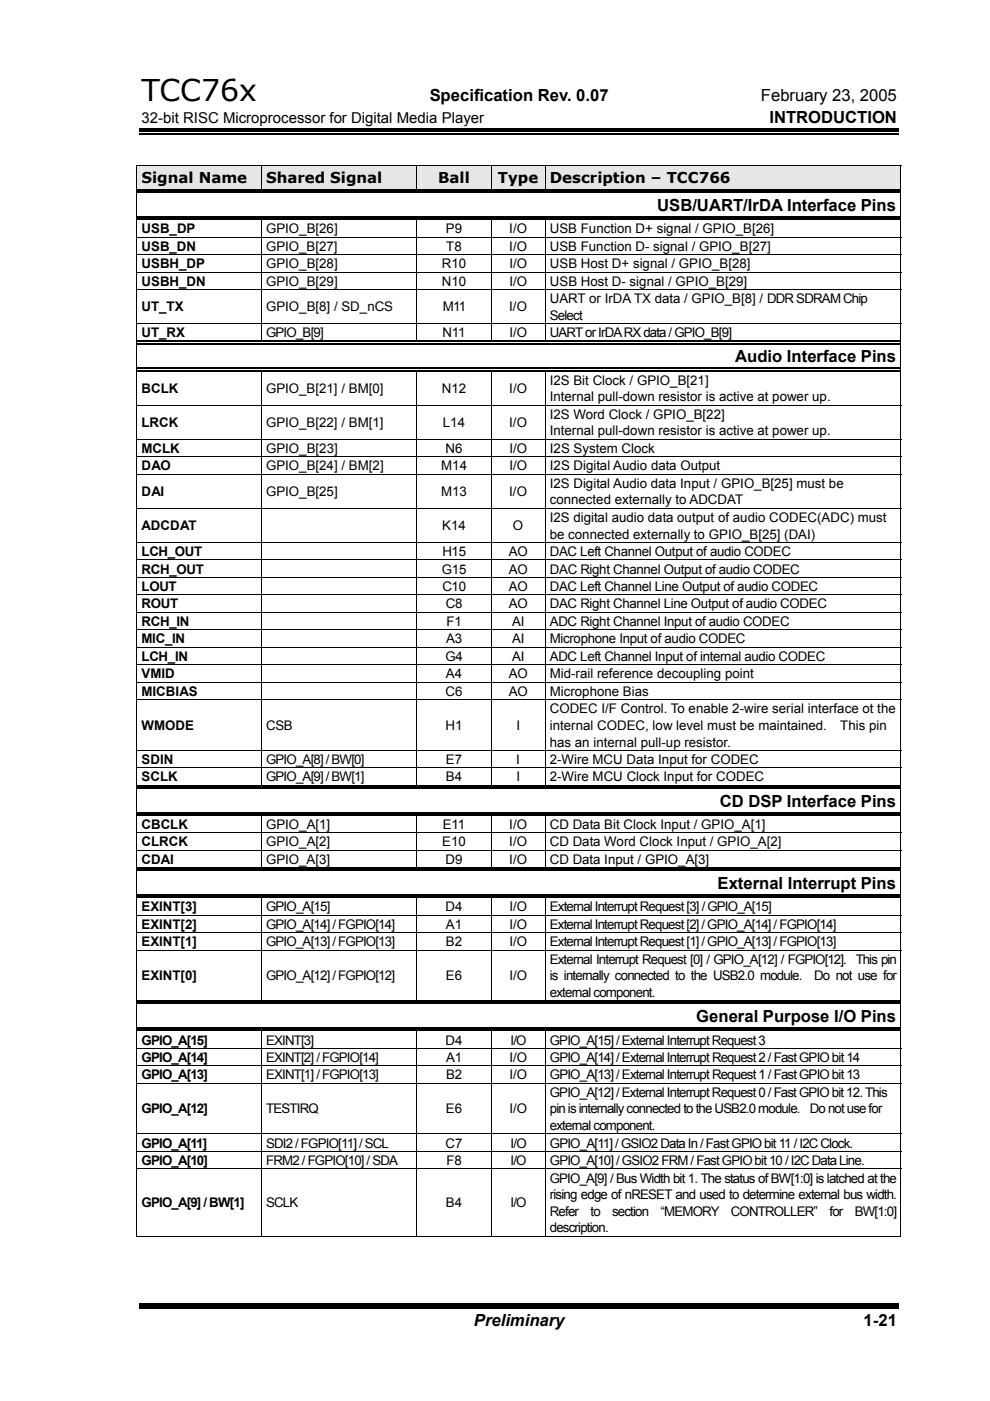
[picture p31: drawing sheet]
<svg xmlns="http://www.w3.org/2000/svg" width="210mm" height="297mm" viewBox="0 0 210 297" stroke-linecap="round" stroke-linejoin="round" font-family="sans-serif">
<defs><g id="words">
<text font-size="6.3" x="30" y="21.4">TCC76x</text>
<g font-size="3.5">
<text x="91.1" y="21.4">Specification Rev. 0.07</text>
<text x="161.3" y="21.4">February 23, 2005</text>
<text x="163.1" y="26.1">INTRODUCTION</text>
<text x="139.3" y="44.7">USB/UART/IrDA Interface Pins</text>
<text x="155.9" y="76.8">Audio Interface Pins</text>
<text x="152.6" y="171">CD DSP Interface Pins</text>
<text x="152.1" y="188.5">External Interrupt Pins</text>
<text x="147.6" y="216.7">General Purpose I/O Pins</text>
<text x="100.5" y="281.2">Preliminary</text>
<text x="183.1" y="281.2">1-21</text>
</g>
<g font-size="3.2">
<text x="30" y="26.1">32-bit RISC Microprocessor for Digital Media Player</text>
<text x="30" y="38.9">Signal Name</text>
<text x="56.4" y="38.9">Shared Signal</text>
<text x="92.9" y="38.9">Ball</text>
<text x="105.6" y="38.9">Type</text>
<text x="116.6" y="38.9">Description – TCC766</text>
</g>
<g font-size="2.8">
<text x="30" y="49.5">USB_DP</text>
<text x="30" y="53.2">USB_DN</text>
<text x="56.4" y="49.5">GPIO_B[26]</text>
<text x="56.4" y="53.2">GPIO_B[27]</text>
<text x="94.6" y="49.5">P9</text>
<text x="94.6" y="53.2">T8</text>
<text x="108" y="49.5">I/O</text>
<text x="108" y="53.2">I/O</text>
<text x="116.6" y="53.2">USB Function D- signal / GPIO_B[27]</text>
<text x="116.6" y="49.5">USB Function D+ signal / GPIO_B[26]</text>
<text x="30" y="56.9">USBH_DP</text>
<text x="56.4" y="56.9">GPIO_B[28]</text>
<text x="93.7" y="56.9">R10</text>
<text x="108" y="56.9">I/O</text>
<text x="116.6" y="56.9">USB Host D+ signal / GPIO_B[28]</text>
<text x="30" y="60.6">USBH_DN</text>
<text x="56.4" y="60.6">GPIO_B[29]</text>
<text x="93.7" y="60.6">N10</text>
<text x="108" y="60.6">I/O</text>
<text x="116.6" y="64.3">UART or IrDA TX data / GPIO_B[8] / DDR SDRAM Chip</text>
<text x="116.6" y="60.6">USB Host D- signal / GPIO_B[29]</text>
<text x="30" y="66">UT_TX</text>
<text x="30" y="71.5">UT_RX</text>
<text x="56.4" y="66">GPIO_B[8] / SD_nCS</text>
<text x="56.4" y="71.5">GPIO_B[9]</text>
<text x="93.8" y="71.5">N11</text>
<text x="93.9" y="66">M11</text>
<text x="108" y="66">I/O</text>
<text x="108" y="71.5">I/O</text>
<text x="116.6" y="67.8">Select</text>
<text x="116.6" y="71.5">UART or IrDA RX data / GPIO_B[9]</text>
<text x="30" y="83.3">BCLK</text>
<text x="56.4" y="83.3">GPIO_B[21] / BM[0]</text>
<text x="93.7" y="83.3">N12</text>
<text x="108" y="83.3">I/O</text>
<text x="116.6" y="81.6">I2S Bit Clock / GPIO_B[21]</text>
<text x="116.6" y="88.8">I2S Word Clock / GPIO_B[22]</text>
<text x="116.6" y="85.1">Internal pull-down resistor is active at power up.</text>
<text x="30" y="90.6">LRCK</text>
<text x="56.4" y="90.6">GPIO_B[22] / BM[1]</text>
<text x="93.9" y="90.6">L14</text>
<text x="108" y="90.6">I/O</text>
<text x="116.6" y="92.3">Internal pull-down resistor is active at power up.</text>
<text x="30" y="96">MCLK</text>
<text x="30" y="99.7">DAO</text>
<text x="56.4" y="96">GPIO_B[23]</text>
<text x="56.4" y="99.7">GPIO_B[24] / BM[2]</text>
<text x="93.5" y="99.7">M14</text>
<text x="94.5" y="96">N6</text>
<text x="108" y="99.7">I/O</text>
<text x="108" y="96">I/O</text>
<text x="116.6" y="99.7">I2S Digital Audio data Output</text>
<text x="116.6" y="96">I2S System Clock</text>
<text x="30" y="105.2">DAI</text>
<text x="56.4" y="105.2">GPIO_B[25]</text>
<text x="93.5" y="105.2">M13</text>
<text x="108" y="105.2">I/O</text>
<text x="116.6" y="103.4">I2S Digital Audio data Input / GPIO_B[25] must be</text>
<text x="116.6" y="107">connected externally to ADCDAT</text>
<text x="30" y="112.4">ADCDAT</text>
<text x="93.8" y="112.4">K14</text>
<text x="108.8" y="112.4">O</text>
<text x="116.6" y="110.7">I2S digital audio data output of audio CODEC(ADC) must</text>
<text x="30" y="117.9">LCH_OUT</text>
<text x="93.8" y="117.9">H15</text>
<text x="107.9" y="117.9">AO</text>
<text x="116.6" y="114.2">be connected externally to GPIO_B[25] (DAI)</text>
<text x="116.6" y="117.9">DAC Left Channel Output of audio CODEC</text>
<text x="30" y="121.6">RCH_OUT</text>
<text x="30" y="125.3">LOUT</text>
<text x="93.7" y="121.6">G15</text>
<text x="93.8" y="125.3">C10</text>
<text x="107.9" y="125.3">AO</text>
<text x="107.9" y="121.6">AO</text>
<text x="116.6" y="125.3">DAC Left Channel Line Output of audio CODEC</text>
<text x="116.6" y="121.6">DAC Right Channel Output of audio CODEC</text>
<text x="30" y="129">ROUT</text>
<text x="94.5" y="129">C8</text>
<text x="107.9" y="129">AO</text>
<text x="116.6" y="129">DAC Right Channel Line Output of audio CODEC</text>
<text x="30" y="132.7">RCH_IN</text>
<text x="30" y="136.4">MIC_IN</text>
<text x="94.6" y="136.4">A3</text>
<text x="94.7" y="132.7">F1</text>
<text x="108.6" y="136.4">AI</text>
<text x="108.6" y="132.7">AI</text>
<text x="116.6" y="136.4">Microphone Input of audio CODEC</text>
<text x="116.6" y="132.7">ADC Right Channel Input of audio CODEC</text>
<text x="30" y="140.1">LCH_IN</text>
<text x="30" y="143.8">VMID</text>
<text x="94.5" y="140.1">G4</text>
<text x="94.6" y="143.8">A4</text>
<text x="107.9" y="143.8">AO</text>
<text x="108.6" y="140.1">AI</text>
<text x="116.6" y="143.8">Mid-rail reference decoupling point</text>
<text x="116.6" y="140.1">ADC Left Channel Input of internal audio CODEC</text>
<text x="30" y="147.5">MICBIAS</text>
<text x="94.5" y="147.5">C6</text>
<text x="107.9" y="147.5">AO</text>
<text x="116.6" y="147.5">Microphone Bias</text>
<text x="30" y="154.7">WMODE</text>
<text x="56.4" y="154.7">CSB</text>
<text x="94.5" y="154.7">H1</text>
<text x="109.5" y="154.7">I</text>
<text x="116.6" y="151.2">CODEC I/F Control. To enable 2-wire serial interface ot the</text>
<text x="116.6" y="154.8">internal CODEC, low level must be maintained.</text>
<text x="178.2" y="154.8">This pin</text>
<text x="30" y="162">SDIN</text>
<text x="56.4" y="162">GPIO_A[8] / BW[0]</text>
<text x="94.6" y="162">E7</text>
<text x="109.5" y="162">I</text>
<text x="116.6" y="162">2-Wire MCU Data Input for CODEC</text>
<text x="116.6" y="158.3">has an internal pull-up resistor.</text>
<text x="30" y="165.7">SCLK</text>
<text x="56.4" y="165.7">GPIO_A[9] / BW[1]</text>
<text x="94.6" y="165.7">B4</text>
<text x="109.5" y="165.7">I</text>
<text x="116.6" y="165.7">2-Wire MCU Clock Input for CODEC</text>
<text x="30" y="175.8">CBCLK</text>
<text x="30" y="179.5">CLRCK</text>
<text x="56.4" y="175.8">GPIO_A[1]</text>
<text x="56.4" y="179.5">GPIO_A[2]</text>
<text x="93.8" y="179.5">E10</text>
<text x="93.9" y="175.8">E11</text>
<text x="108" y="175.8">I/O</text>
<text x="108" y="179.5">I/O</text>
<text x="116.6" y="175.8">CD Data Bit Clock Input / GPIO_A[1]</text>
<text x="116.6" y="179.5">CD Data Word Clock Input / GPIO_A[2]</text>
<text x="30" y="183.2">CDAI</text>
<text x="56.4" y="183.2">GPIO_A[3]</text>
<text x="94.5" y="183.2">D9</text>
<text x="108" y="183.2">I/O</text>
<text x="116.6" y="183.2">CD Data Input / GPIO_A[3]</text>
<text x="30" y="193.2">EXINT[3]</text>
<text x="30" y="196.9">EXINT[2]</text>
<text x="56.4" y="193.2">GPIO_A[15]</text>
<text x="56.4" y="196.9">GPIO_A[14] / FGPIO[14]</text>
<text x="94.5" y="193.2">D4</text>
<text x="94.6" y="196.9">A1</text>
<text x="108" y="193.2">I/O</text>
<text x="108" y="196.9">I/O</text>
<text x="116.6" y="193.2">External Interrupt Request [3] / GPIO_A[15]</text>
<text x="116.6" y="196.9">External Interrupt Request [2] / GPIO_A[14] / FGPIO[14]</text>
<text x="30" y="200.6">EXINT[1]</text>
<text x="56.4" y="200.6">GPIO_A[13] / FGPIO[13]</text>
<text x="94.6" y="200.6">B2</text>
<text x="108" y="200.6">I/O</text>
<text x="116.6" y="200.6">External Interrupt Request [1] / GPIO_A[13] / FGPIO[13]</text>
<text x="30" y="207.8">EXINT[0]</text>
<text x="56.4" y="207.8">GPIO_A[12] / FGPIO[12]</text>
<text x="94.6" y="207.8">E6</text>
<text x="108" y="207.8">I/O</text>
<text x="116.6" y="204.3">External Interrupt Request [0] / GPIO_A[12] / FGPIO[12]. This pin</text>
<text x="116.6" y="207.9">is internally connected to the USB2.0 module.</text>
<text x="172.6" y="207.9">Do not use for</text>
<text x="116.6" y="211.4">external component.</text>
<text x="30" y="221.5">GPIO_A[15]</text>
<text x="56.4" y="221.5">EXINT[3]</text>
<text x="94.5" y="221.5">D4</text>
<text x="108.2" y="221.5">I/O</text>
<text x="116.6" y="221.5">GPIO_A[15] / External Interrupt Request 3</text>
<text x="30" y="225.1">GPIO_A[14]</text>
<text x="56.4" y="225.1">EXINT[2] / FGPIO[14]</text>
<text x="94.6" y="225.1">A1</text>
<text x="108" y="225.1">I/O</text>
<text x="116.6" y="225.1">GPIO_A[14] / External Interrupt Request 2 / Fast GPIO bit 14</text>
<text x="30" y="228.9">GPIO_A[13]</text>
<text x="56.4" y="228.9">EXINT[1] / FGPIO[13]</text>
<text x="94.6" y="228.9">B2</text>
<text x="108" y="228.9">I/O</text>
<text x="116.6" y="232.6">GPIO_A[12] / External Interrupt Request 0 / Fast GPIO bit 12. This</text>
<text x="116.6" y="228.9">GPIO_A[13] / External Interrupt Request 1 / Fast GPIO bit 13</text>
<text x="30" y="236.1">GPIO_A[12]</text>
<text x="56.4" y="236.1">TESTIRQ</text>
<text x="94.6" y="236.1">E6</text>
<text x="108" y="236.1">I/O</text>
<text x="116.6" y="236.1">pin is internally connected to the USB2.0 module. Do not use for</text>
<text x="116.6" y="239.6">external component.</text>
<text x="30" y="243.3">GPIO_A[11]</text>
<text x="56.4" y="243.3">SDI2 / FGPIO[11] / SCL</text>
<text x="94.5" y="243.3">C7</text>
<text x="108.2" y="243.3">I/O</text>
<text x="116.6" y="243.3">GPIO_A[11] / GSIO2 Data In / Fast GPIO bit 11 / I2C Clock.</text>
<text x="30" y="247">GPIO_A[10]</text>
<text x="56.4" y="247">FRM2 / FGPIO[10] / SDA</text>
<text x="94.6" y="247">F8</text>
<text x="108.2" y="247">I/O</text>
<text x="116.6" y="250.7">GPIO_A[9] / Bus Width bit 1. The status of BW[1:0] is latched at the</text>
<text x="116.6" y="247">GPIO_A[10] / GSIO2 FRM / Fast GPIO bit 10 / I2C Data Line.</text>
<text x="30" y="256">GPIO_A[9] / BW[1]</text>
<text x="56.4" y="256">SCLK</text>
<text x="94.5" y="256">B4</text>
<text x="108.2" y="256">I/O</text>
<text x="116.6" y="254.3">rising edge of nRESET and used to determine external bus width.</text>
<text x="116.6" y="257.8">Refer</text>
<text x="125.2" y="257.8">to</text>
<text x="129.8" y="257.8">section</text>
<text x="140.1" y="257.8">“MEMORY</text>
<text x="154.9" y="257.8">CONTROLLER”</text>
<text x="175.9" y="257.8">for</text>
<text x="181.2" y="257.8">BW[1:0]</text>
<text x="116.6" y="261.3">description.</text>
</g>
</g></defs>
<path d="M29.5 28.3h161M29.5 276.4h161" fill="none" stroke="#000" stroke-width=".25"/>
<path d="M29.5 27.2h161v.8h-161zM29.5 276.8h161v.8h-161z" fill="#000"/>
<g fill="#e6e6e6">
<path d="M30 35.2h24.4v4.9h-24.4z"/>
<path d="M29.1 35.2h26.2v4.9h-26.2z"/>
<path d="M56.4 35.2h31v4.9h-31z"/>
<path d="M55.5 35.2h32.8v4.9h-32.8z"/>
<path d="M89.4 35.2h13.7v4.9h-13.7z"/>
<path d="M88.5 35.2h15.6v4.9h-15.6z"/>
<path d="M105.2 35.2h9.4v4.9h-9.4z"/>
<path d="M104.2 35.2h11.3v4.9h-11.3z"/>
<path d="M116.6 35.2h73.4v4.9h-73.4z"/>
<path d="M115.7 35.2h75.2v4.9h-75.2z"/>
</g>
<g fill="#000">
<path d="M28.9 35h.2v.2h-.2zM190.9 35h.2v.2h-.2zM28.9 40.1h.2v.8h-.2zM28.9 45.9h.2v.8h-.2zM55.3 40.1h.7v.3h-.7zM55.3 40.6h.7v.3h-.7zM55.3 45.9h.7v.2h-.7zM55.3 46.4h.7v.2h-.7zM55.3 40.1h.8v.3h-.8zM55.3 40.6h.8v.3h-.8zM55.3 46.6l.2 .1zM55.3 45.9h.8v.2h-.8z"/>
<path d="M55.3 46.4h.8v.2h-.8zM88.3 40.1h.7v.3h-.7zM88.3 40.6h.7v.3h-.7zM88.3 45.9h.7v.2h-.7zM88.3 46.4h.7v.2h-.7zM88.3 40.1h.8v.3h-.8zM88.3 40.6h.8v.3h-.8zM88.3 46.6l.2 .1zM88.3 45.9h.8v.2h-.8zM88.3 46.4h.8v.2h-.8zM104 40.1h.8v.3h-.8zM104 40.6h.8v.3h-.8z"/>
<path d="M104 45.9h.8v.2h-.8zM104 46.4h.8v.2h-.8zM104.1 40.1h.7v.3h-.7zM104.1 40.6h.7v.3h-.7zM104.1 46.6l.1 .1zM104.1 45.9h.7v.2h-.7zM104.1 46.4h.7v.2h-.7zM115.5 40.1h.7v.3h-.7zM115.5 40.6h.7v.3h-.7zM115.5 45.9h.7v.2h-.7zM115.5 46.4h.7v.2h-.7zM115.5 40.1h.8v.3h-.8z"/>
<path d="M115.5 40.6h.8v.3h-.8zM115.5 46.6l.2 .1zM115.5 45.9h.8v.2h-.8zM115.5 46.4h.8v.2h-.8zM190.9 40.1h.2v.8h-.2zM190.9 45.9h.2v.8h-.2zM28.9 72.2h.2v.8h-.2zM28.9 78h.2v.8h-.2zM55.3 72.2h.7v.3h-.7zM55.3 72.7h.7v.3h-.7zM55.3 78h.7v.2h-.7zM55.3 78.5h.7v.2h-.7z"/>
<path d="M55.3 72.2h.8v.3h-.8zM55.3 72.7h.8v.3h-.8zM55.3 78.7l.2 .1zM55.3 78h.8v.2h-.8zM55.3 78.5h.8v.2h-.8zM88.3 72.2h.7v.3h-.7zM88.3 72.7h.7v.3h-.7zM88.3 78h.7v.2h-.7zM88.3 78.5h.7v.2h-.7zM88.3 72.2h.8v.3h-.8zM88.3 72.7h.8v.3h-.8zM88.3 78.7l.2 .1z"/>
<path d="M88.3 78h.8v.2h-.8zM88.3 78.5h.8v.2h-.8zM104 72.2h.8v.3h-.8zM104 72.7h.8v.3h-.8zM104 78h.8v.2h-.8zM104 78.5h.8v.2h-.8zM104.1 72.2h.7v.3h-.7zM104.1 72.7h.7v.3h-.7zM104.1 78.7l.1 .1zM104.1 78h.7v.2h-.7zM104.1 78.5h.7v.2h-.7zM115.5 72.2h.7v.3h-.7z"/>
<path d="M115.5 72.7h.7v.3h-.7zM115.5 78h.7v.2h-.7zM115.5 78.5h.7v.2h-.7zM115.5 72.2h.8v.3h-.8zM115.5 72.7h.8v.3h-.8zM115.5 78.7l.2 .1zM115.5 78h.8v.2h-.8zM115.5 78.5h.8v.2h-.8zM190.9 72.2h.2v.8h-.2zM190.9 78h.2v.8h-.2zM28.9 166.4h.2v.8h-.2zM28.9 172.1h.2v.9h-.2z"/>
<path d="M55.3 166.4h.7v.3h-.7zM55.3 166.9h.7v.3h-.7zM55.3 172.1h.7v.3h-.7zM55.3 172.7h.7v.2h-.7zM55.3 166.4h.8v.3h-.8zM55.3 166.9h.8v.3h-.8zM55.3 172.9l.2 .1zM55.3 172.1h.8v.3h-.8zM55.3 172.7h.8v.2h-.8zM88.3 166.4h.7v.3h-.7zM88.3 166.9h.7v.3h-.7zM88.3 172.1h.7v.3h-.7z"/>
<path d="M88.3 172.7h.7v.2h-.7zM88.3 166.4h.8v.3h-.8zM88.3 166.9h.8v.3h-.8zM88.3 172.9l.2 .1zM88.3 172.1h.8v.3h-.8zM88.3 172.7h.8v.2h-.8zM104 166.4h.8v.3h-.8zM104 166.9h.8v.3h-.8zM104 172.1h.8v.3h-.8zM104 172.7h.8v.2h-.8zM104.1 166.4h.7v.3h-.7zM104.1 166.9h.7v.3h-.7z"/>
<path d="M104.1 172.9l.1 .1zM104.1 172.1h.7v.3h-.7zM104.1 172.7h.7v.2h-.7zM115.5 166.4h.7v.3h-.7zM115.5 166.9h.7v.3h-.7zM115.5 172.1h.7v.3h-.7zM115.5 172.7h.7v.2h-.7zM115.5 166.4h.8v.3h-.8zM115.5 166.9h.8v.3h-.8zM115.5 172.9l.2 .1zM115.5 172.1h.8v.3h-.8zM115.5 172.7h.8v.2h-.8z"/>
<path d="M190.9 166.4h.2v.8h-.2zM190.9 172.1h.2v.9h-.2zM28.9 183.9h.2v.8h-.2zM28.9 189.6h.2v.8h-.2zM55.3 183.9h.7v.2h-.7zM55.3 184.4h.7v.3h-.7zM55.3 189.6h.7v.3h-.7zM55.3 190.1h.7v.3h-.7zM55.3 183.9h.8v.2h-.8zM55.3 184.4h.8v.3h-.8zM55.3 190.4h.2zM55.3 189.6h.8v.3h-.8z"/>
<path d="M55.3 190.1h.8v.3h-.8zM88.3 183.9h.7v.2h-.7zM88.3 184.4h.7v.3h-.7zM88.3 189.6h.7v.3h-.7zM88.3 190.1h.7v.3h-.7zM88.3 183.9h.8v.2h-.8zM88.3 184.4h.8v.3h-.8zM88.3 190.4h.2zM88.3 189.6h.8v.3h-.8zM88.3 190.1h.8v.3h-.8zM104 183.9h.8v.2h-.8zM104 184.4h.8v.3h-.8z"/>
<path d="M104 189.6h.8v.3h-.8zM104 190.1h.8v.3h-.8zM104.1 183.9h.7v.2h-.7zM104.1 184.4h.7v.3h-.7zM104.1 190.4h.1zM104.1 189.6h.7v.3h-.7zM104.1 190.1h.7v.3h-.7zM115.5 183.9h.7v.2h-.7zM115.5 184.4h.7v.3h-.7zM115.5 189.6h.7v.3h-.7zM115.5 190.1h.7v.3h-.7zM115.5 183.9h.8v.2h-.8z"/>
<path d="M115.5 184.4h.8v.3h-.8zM115.5 190.4h.2zM115.5 189.6h.8v.3h-.8zM115.5 190.1h.8v.3h-.8zM190.9 183.9h.2v.8h-.2zM190.9 189.6h.2v.8h-.2zM28.9 212.1h.2v.8h-.2zM28.9 217.8h.2v.9h-.2zM55.3 212.1h.7v.3h-.7zM55.3 212.6h.7v.3h-.7zM55.3 217.8h.7v.3h-.7zM55.3 218.4h.7v.2h-.7z"/>
<path d="M55.3 212.1h.8v.3h-.8zM55.3 212.6h.8v.3h-.8zM55.3 218.6l.2 .1zM55.3 217.8h.8v.3h-.8zM55.3 218.4h.8v.2h-.8zM88.3 212.1h.7v.3h-.7zM88.3 212.6h.7v.3h-.7zM88.3 217.8h.7v.3h-.7zM88.3 218.4h.7v.2h-.7zM88.3 212.1h.8v.3h-.8zM88.3 212.6h.8v.3h-.8zM88.3 218.6l.2 .1z"/>
<path d="M88.3 217.8h.8v.3h-.8zM88.3 218.4h.8v.2h-.8zM104 212.1h.8v.3h-.8zM104 212.6h.8v.3h-.8zM104 217.8h.8v.3h-.8zM104 218.4h.8v.2h-.8zM104.1 212.1h.7v.3h-.7zM104.1 212.6h.7v.3h-.7zM104.1 218.6l.1 .1zM104.1 217.8h.7v.3h-.7zM104.1 218.4h.7v.2h-.7zM115.5 212.1h.7v.3h-.7z"/>
<path d="M115.5 212.6h.7v.3h-.7zM115.5 217.8h.7v.3h-.7zM115.5 218.4h.7v.2h-.7zM115.5 212.1h.8v.3h-.8zM115.5 212.6h.8v.3h-.8zM115.5 218.6l.2 .1zM115.5 217.8h.8v.3h-.8zM115.5 218.4h.8v.2h-.8zM190.9 212.1h.2v.8h-.2zM190.9 217.8h.2v.9h-.2zM190.9 262h.2v.2h-.2z"/>
</g>
<g fill="none" stroke="#000" stroke-width=".21">
<path d="M28.9 35.1h162.2M29 35.2v4.9M55.4 35.2v4.9M88.4 35.2v4.9M104.2 35.2v4.9M115.6 35.2v4.9M191 35.2v4.9M28.9 50.3h162.2M28.9 54h162.2M28.9 57.7h162.2M29 40.9v5M29 46.7v3.5"/>
<path d="M29 50.4v3.5M29 54.1v3.5M29 57.8v3.5M55.4 46.7v3.5M55.4 50.4v3.5M55.4 54.1v3.5M55.4 57.8v3.5M88.4 46.7v3.5M88.4 50.4v3.5M88.4 54.1v3.5M88.4 57.8v3.5M104.2 46.7v3.5"/>
<path d="M104.2 50.4v3.5M104.2 54.1v3.5M104.2 57.8v3.5M115.6 46.7v3.5M115.6 50.4v3.5M115.6 54.1v3.5M115.6 57.8v3.5M191 40.9v5M191 46.7v3.5M191 50.4v3.5M191 54.1v3.5M191 57.8v3.5"/>
<path d="M28.9 61.4h162.2M28.9 68.6h162.2M29 61.5v7M29 68.7v3.5M29 73v5M29 78.8v7M55.4 61.5v7M55.4 68.7v3.5M55.4 78.8v7M88.4 61.5v7M88.4 68.7v3.5M88.4 78.8v7"/>
<path d="M104.2 61.5v7M104.2 68.7v3.5M104.2 78.8v7M115.6 61.5v7M115.6 68.7v3.5M115.6 78.8v7M191 61.5v7M191 68.7v3.5M191 73v5M191 78.8v7M28.9 85.9h162.2M28.9 93.1h162.2"/>
<path d="M28.9 96.8h162.2M29 86v7M29 93.2v3.6M29 96.9v3.6M55.4 86v7M55.4 93.2v3.6M55.4 96.9v3.6M88.4 86v7M88.4 93.2v3.6M88.4 96.9v3.6M104.2 86v7M104.2 93.2v3.6"/>
<path d="M104.2 96.9v3.6M115.6 86v7M115.6 93.2v3.6M115.6 96.9v3.6M191 86v7M191 93.2v3.6M191 96.9v3.6M28.9 100.5h162.2M28.9 107.8h162.2M28.9 115h162.2M28.9 118.7h162.2M29 100.6v7.1"/>
<path d="M29 107.9v7M29 115.1v3.5M29 118.8v3.5M55.4 100.6v7.1M55.4 107.9v7M55.4 115.1v3.5M55.4 118.8v3.5M88.4 100.6v7.1M88.4 107.9v7M88.4 115.1v3.5M88.4 118.8v3.5M104.2 100.6v7.1"/>
<path d="M104.2 107.9v7M104.2 115.1v3.5M104.2 118.8v3.5M115.6 100.6v7.1M115.6 107.9v7M115.6 115.1v3.5M115.6 118.8v3.5M191 100.6v7.1M191 107.9v7M191 115.1v3.5M191 118.8v3.5M28.9 122.4h162.2"/>
<path d="M28.9 126.1h162.2M28.9 129.8h162.2M28.9 133.5h162.2M28.9 137.2h162.2M29 122.5v3.5M29 126.2v3.5M29 129.9v3.5M29 133.6v3.5M29 137.3v3.5M55.4 122.5v3.5M55.4 126.2v3.5M55.4 129.9v3.5"/>
<path d="M55.4 133.6v3.5M55.4 137.3v3.5M88.4 122.5v3.5M88.4 126.2v3.5M88.4 129.9v3.5M88.4 133.6v3.5M88.4 137.3v3.5M104.2 122.5v3.5M104.2 126.2v3.5M104.2 129.9v3.5M104.2 133.6v3.5M104.2 137.3v3.5"/>
<path d="M115.6 122.5v3.5M115.6 126.2v3.5M115.6 129.9v3.5M115.6 133.6v3.5M115.6 137.3v3.5M191 122.5v3.5M191 126.2v3.5M191 129.9v3.5M191 133.6v3.5M191 137.3v3.5M28.9 140.9h162.2M28.9 144.6h162.2"/>
<path d="M28.9 148.3h162.2M28.9 159.1h162.2M29 141v3.5M29 144.7v3.6M29 148.4v10.6M29 159.2v3.5M55.4 141v3.5M55.4 144.7v3.6M55.4 148.4v10.6M55.4 159.2v3.5M88.4 141v3.5M88.4 144.7v3.6"/>
<path d="M88.4 148.4v10.6M88.4 159.2v3.5M104.2 141v3.5M104.2 144.7v3.6M104.2 148.4v10.6M104.2 159.2v3.5M115.6 141v3.5M115.6 144.7v3.6M115.6 148.4v10.6M115.6 159.2v3.5M191 141v3.5M191 144.7v3.6"/>
<path d="M191 148.4v10.6M191 159.2v3.5M28.9 162.8h162.2M28.9 176.6h162.2M29 162.9v3.5M29 167.2v4.9M29 173v3.5M29 176.7v3.5M55.4 162.9v3.5M55.4 173v3.5M55.4 176.7v3.5M88.4 162.9v3.5"/>
<path d="M88.4 173v3.5M88.4 176.7v3.5M104.2 162.9v3.5M104.2 173v3.5M104.2 176.7v3.5M115.6 162.9v3.5M115.6 173v3.5M115.6 176.7v3.5M191 162.9v3.5M191 167.2v4.9M191 173v3.5M191 176.7v3.5"/>
<path d="M28.9 180.3h162.2M28.9 194h162.2M28.9 197.7h162.2M29 180.4v3.5M29 184.7v4.9M29 190.4v3.6M29 194.1v3.6M29 197.8v3.6M55.4 180.4v3.5M55.4 190.4v3.6M55.4 194.1v3.6M55.4 197.8v3.6"/>
<path d="M88.4 180.4v3.5M88.4 190.4v3.6M88.4 194.1v3.6M88.4 197.8v3.6M104.2 180.4v3.5M104.2 190.4v3.6M104.2 194.1v3.6M104.2 197.8v3.6M115.6 180.4v3.5M115.6 190.4v3.6M115.6 194.1v3.6M115.6 197.8v3.6"/>
<path d="M191 180.4v3.5M191 184.7v4.9M191 190.4v3.6M191 194.1v3.6M191 197.8v3.6M28.9 201.4h162.2M29 201.5v10.6M29 212.9v4.9M29 218.7v3.5M55.4 201.5v10.6M55.4 218.7v3.5M88.4 201.5v10.6"/>
<path d="M88.4 218.7v3.5M104.2 201.5v10.6M104.2 218.7v3.5M115.6 201.5v10.6M115.6 218.7v3.5M191 201.5v10.6M191 212.9v4.9M191 218.7v3.5M28.9 222.2h162.2M28.9 226h162.2M28.9 229.7h162.2M29 222.3v3.6"/>
<path d="M29 226v3.6M29 229.7v10.6M55.4 222.3v3.6M55.4 226v3.6M55.4 229.7v10.6M88.4 222.3v3.6M88.4 226v3.6M88.4 229.7v10.6M104.2 222.3v3.6M104.2 226v3.6M104.2 229.7v10.6M115.6 222.3v3.6"/>
<path d="M115.6 226v3.6M115.6 229.7v10.6M191 222.3v3.6M191 226v3.6M191 229.7v10.6M28.9 240.4h162.2M28.9 244.1h162.2M28.9 247.8h162.2M29 240.5v3.5M29 244.2v3.5M29 247.9v14.3M55.4 240.5v3.5"/>
<path d="M55.4 244.2v3.5M55.4 247.9v14.3M88.4 240.5v3.5M88.4 244.2v3.5M88.4 247.9v14.3M104.2 240.5v3.5M104.2 244.2v3.5M104.2 247.9v14.3M115.6 240.5v3.5M115.6 244.2v3.5M115.6 247.9v14.3M191 240.5v3.5"/>
<path d="M191 244.2v3.5M191 247.9v14.3M28.9 262.1h26.4M55.5 262.1h32.8M88.5 262.1h15.6M104.2 262.1h11.3M115.7 262.1h75.2"/>
</g>
<g fill="none" stroke="#000" stroke-width=".25">
<path d="M29.1 40.3h26.2M29.1 40.8h26.2M29.1 46h26.2M29.1 46.5h26.2M56.1 40.3h32.2M56.1 40.8h32.2M56.1 46h32.2M56.1 46.5h32.2M89.1 40.3h14.9M89.1 40.8h14.9M89.1 46h14.9M89.1 46.5h14.9"/>
<path d="M104.8 40.3h10.7M104.8 40.8h10.7M104.8 46h10.7M104.8 46.5h10.7M116.3 40.3h74.6M116.3 40.8h74.6M116.3 46h74.6M116.3 46.5h74.6M29.1 72.4h26.2M29.1 72.9h26.2M29.1 78.1h26.2M29.1 78.6h26.2"/>
<path d="M56.1 72.4h32.2M56.1 72.9h32.2M56.1 78.1h32.2M56.1 78.6h32.2M89.1 72.4h14.9M89.1 72.9h14.9M89.1 78.1h14.9M89.1 78.6h14.9M104.8 72.4h10.7M104.8 72.9h10.7M104.8 78.1h10.7M104.8 78.6h10.7"/>
<path d="M116.3 72.4h74.6M116.3 72.9h74.6M116.3 78.1h74.6M116.3 78.6h74.6M29.1 166.6h26.2M29.1 167.1h26.2M29.1 172.3h26.2M29.1 172.8h26.2M56.1 166.6h32.2M56.1 167.1h32.2M56.1 172.3h32.2M56.1 172.8h32.2"/>
<path d="M89.1 166.6h14.9M89.1 167.1h14.9M89.1 172.3h14.9M89.1 172.8h14.9M104.8 166.6h10.7M104.8 167.1h10.7M104.8 172.3h10.7M104.8 172.8h10.7M116.3 166.6h74.6M116.3 167.1h74.6M116.3 172.3h74.6M116.3 172.8h74.6"/>
<path d="M29.1 184h26.2M29.1 184.5h26.2M29.1 189.7h26.2M29.1 190.2h26.2M56.1 184h32.2M56.1 184.5h32.2M56.1 189.7h32.2M56.1 190.2h32.2M89.1 184h14.9M89.1 184.5h14.9M89.1 189.7h14.9M89.1 190.2h14.9"/>
<path d="M104.8 184h10.7M104.8 184.5h10.7M104.8 189.7h10.7M104.8 190.2h10.7M116.3 184h74.6M116.3 184.5h74.6M116.3 189.7h74.6M116.3 190.2h74.6M29.1 212.2h26.2M29.1 212.7h26.2M29.1 218h26.2M29.1 218.5h26.2"/>
<path d="M56.1 212.2h32.2M56.1 212.7h32.2M56.1 218h32.2M56.1 218.5h32.2M89.1 212.2h14.9M89.1 212.7h14.9M89.1 218h14.9M89.1 218.5h14.9M104.8 212.2h10.7M104.8 212.7h10.7M104.8 218h10.7M104.8 218.5h10.7"/>
<path d="M116.3 212.2h74.6M116.3 212.7h74.6M116.3 218h74.6M116.3 218.5h74.6"/>
</g>
<use href="#words"/>
</svg>
